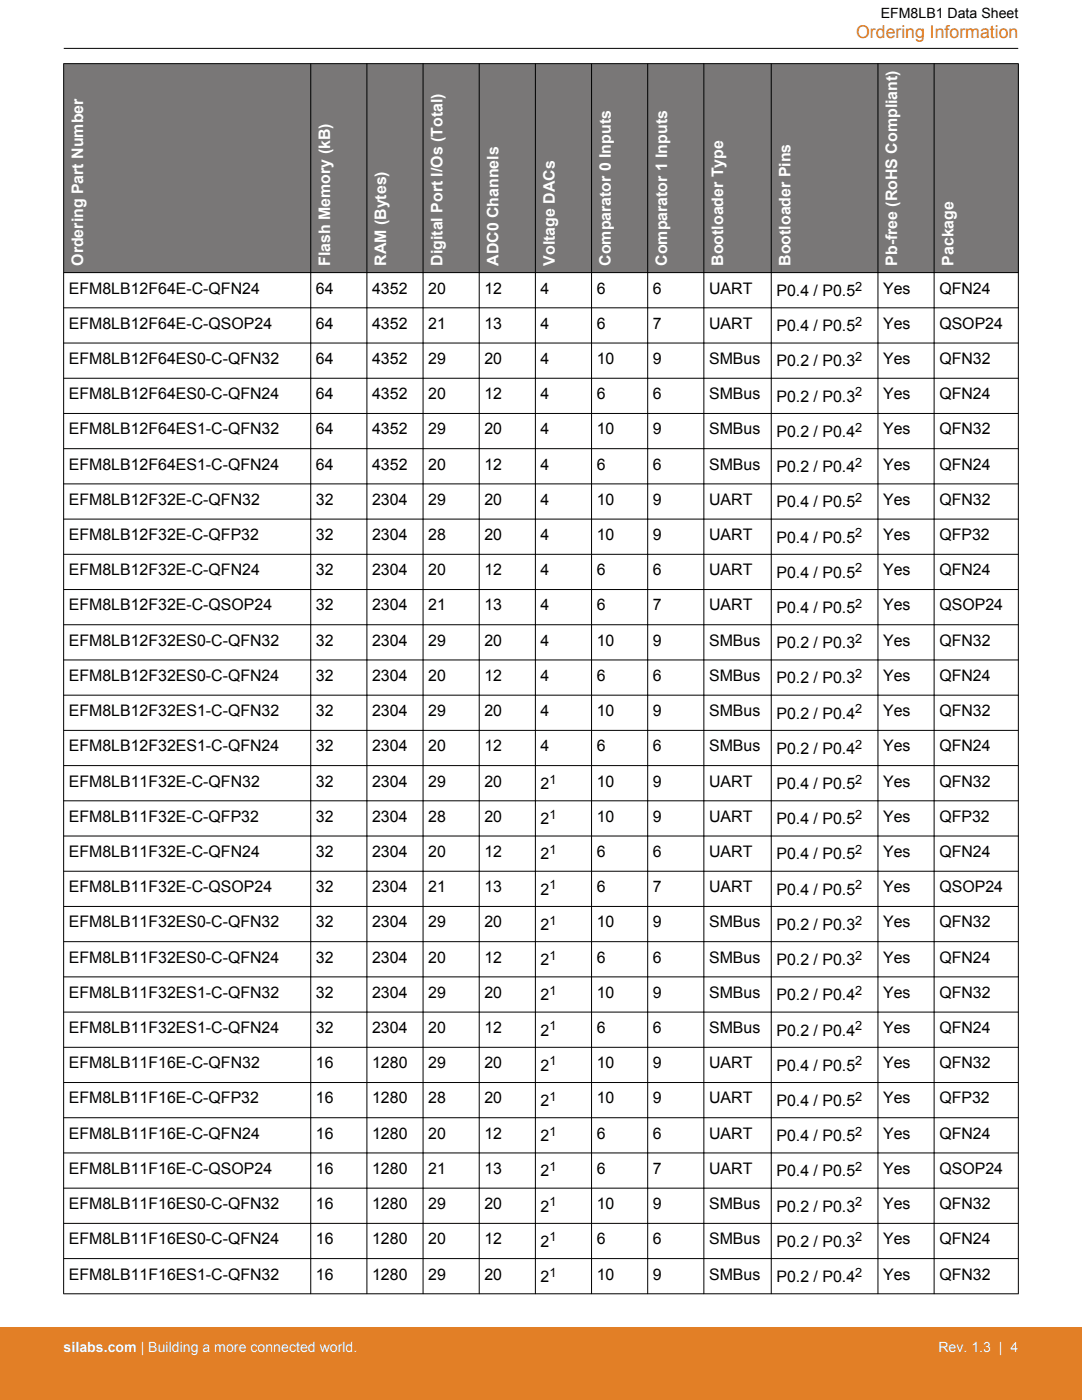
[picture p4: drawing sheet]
<svg xmlns="http://www.w3.org/2000/svg" width="216mm" height="279mm" viewBox="0 0 216 279" stroke-linecap="round" stroke-linejoin="round" font-family="sans-serif">
<defs><g id="words">
<text font-size="3.5" fill="#e27f26" x="170.8" y="7.5">Ordering Information</text>
<g font-size="3.2" fill="#fff">
<text x="16.6" y="53" transform="rotate(-90 16.6 53)">Ordering Part Number</text>
<text x="65.9" y="53" transform="rotate(-90 65.9 53)">Flash Memory (kB)</text>
<text x="77.1" y="53" transform="rotate(-90 77.1 53)">RAM (Bytes)</text>
<text x="88.3" y="53" transform="rotate(-90 88.3 53)">Digital Port I/Os (Total)</text>
<text x="99.5" y="53" transform="rotate(-90 99.5 53)">ADC0 Channels</text>
<text x="110.7" y="53" transform="rotate(-90 110.7 53)">Voltage DACs</text>
<text x="121.9" y="53" transform="rotate(-90 121.9 53)">Comparator 0 Inputs</text>
<text x="133.1" y="53" transform="rotate(-90 133.1 53)">Comparator 1 Inputs</text>
<text x="144.3" y="53" transform="rotate(-90 144.3 53)">Bootloader Type</text>
<text x="157.8" y="53" transform="rotate(-90 157.8 53)">Bootloader Pins</text>
<text x="179" y="53" transform="rotate(-90 179 53)">Pb-free (RoHS Compliant)</text>
<text x="190.3" y="53" transform="rotate(-90 190.3 53)">Package</text>
</g>
<g font-size="3.2">
<text x="13.7" y="58.6">EFM8LB12F64E-C-QFN24</text>
<text x="63" y="58.6">64</text>
<text x="74.3" y="58.6">4352</text>
<text x="85.5" y="58.6">20</text>
<text x="96.7" y="58.6">12</text>
<text x="107.9" y="58.6">4</text>
<text x="119.1" y="58.6">6</text>
<text x="130.3" y="58.6">6</text>
<text x="141.5" y="58.6">UART</text>
<text x="154.9" y="59.1">P0.4 / P0.5</text>
<text x="176.2" y="58.6">Yes</text>
<text x="187.4" y="58.6">QFN24</text>
<text x="13.7" y="65.6">EFM8LB12F64E-C-QSOP24</text>
<text x="63" y="65.6">64</text>
<text x="74.3" y="65.6">4352</text>
<text x="85.5" y="65.6">21</text>
<text x="96.7" y="65.6">13</text>
<text x="107.9" y="65.6">4</text>
<text x="119.1" y="65.6">6</text>
<text x="130.3" y="65.6">7</text>
<text x="141.5" y="65.6">UART</text>
<text x="176.2" y="65.6">Yes</text>
<text x="187.4" y="65.6">QSOP24</text>
<text x="154.9" y="66.1">P0.4 / P0.5</text>
<text x="13.7" y="72.6">EFM8LB12F64ES0-C-QFN32</text>
<text x="63" y="72.6">64</text>
<text x="74.3" y="72.6">4352</text>
<text x="85.5" y="72.6">29</text>
<text x="96.7" y="72.6">20</text>
<text x="107.9" y="72.6">4</text>
<text x="119.1" y="72.6">10</text>
<text x="130.3" y="72.6">9</text>
<text x="141.5" y="72.6">SMBus</text>
<text x="154.9" y="73.1">P0.2 / P0.3</text>
<text x="176.2" y="72.6">Yes</text>
<text x="187.4" y="72.6">QFN32</text>
<text x="13.7" y="79.7">EFM8LB12F64ES0-C-QFN24</text>
<text x="63.1" y="79.7">64</text>
<text x="74.3" y="79.7">4352</text>
<text x="85.5" y="79.7">20</text>
<text x="96.7" y="79.7">12</text>
<text x="107.9" y="79.7">4</text>
<text x="119.1" y="79.7">6</text>
<text x="130.3" y="79.7">6</text>
<text x="141.5" y="79.7">SMBus</text>
<text x="154.9" y="80.2">P0.2 / P0.3</text>
<text x="176.2" y="79.7">Yes</text>
<text x="187.4" y="79.7">QFN24</text>
<text x="13.7" y="86.7">EFM8LB12F64ES1-C-QFN32</text>
<text x="63.1" y="86.7">64</text>
<text x="74.3" y="86.7">4352</text>
<text x="85.5" y="86.7">29</text>
<text x="96.7" y="86.7">20</text>
<text x="107.9" y="86.7">4</text>
<text x="119.1" y="86.7">10</text>
<text x="130.3" y="86.7">9</text>
<text x="141.5" y="86.7">SMBus</text>
<text x="154.9" y="87.2">P0.2 / P0.4</text>
<text x="176.2" y="86.7">Yes</text>
<text x="187.4" y="86.7">QFN32</text>
<text x="13.7" y="93.7">EFM8LB12F64ES1-C-QFN24</text>
<text x="63.1" y="93.7">64</text>
<text x="74.3" y="93.7">4352</text>
<text x="85.5" y="93.7">20</text>
<text x="96.7" y="93.7">12</text>
<text x="107.9" y="93.7">4</text>
<text x="119.1" y="93.7">6</text>
<text x="130.3" y="93.7">6</text>
<text x="141.5" y="93.7">SMBus</text>
<text x="154.9" y="94.2">P0.2 / P0.4</text>
<text x="176.2" y="93.7">Yes</text>
<text x="187.4" y="93.7">QFN24</text>
<text x="13.7" y="100.8">EFM8LB12F32E-C-QFN32</text>
<text x="63.1" y="100.8">32</text>
<text x="74.3" y="100.8">2304</text>
<text x="85.5" y="100.8">29</text>
<text x="96.7" y="100.8">20</text>
<text x="107.9" y="100.8">4</text>
<text x="119.1" y="100.8">10</text>
<text x="130.3" y="100.8">9</text>
<text x="141.5" y="100.8">UART</text>
<text x="154.9" y="101.2">P0.4 / P0.5</text>
<text x="176.2" y="100.8">Yes</text>
<text x="187.4" y="100.8">QFN32</text>
<text x="13.7" y="107.8">EFM8LB12F32E-C-QFP32</text>
<text x="63.1" y="107.8">32</text>
<text x="74.3" y="107.8">2304</text>
<text x="85.5" y="107.8">28</text>
<text x="96.7" y="107.8">20</text>
<text x="107.9" y="107.8">4</text>
<text x="119.1" y="107.8">10</text>
<text x="130.3" y="107.8">9</text>
<text x="141.5" y="107.8">UART</text>
<text x="176.2" y="107.8">Yes</text>
<text x="187.4" y="107.8">QFP32</text>
<text x="154.9" y="108.3">P0.4 / P0.5</text>
<text x="13.7" y="114.8">EFM8LB12F32E-C-QFN24</text>
<text x="63.1" y="114.8">32</text>
<text x="74.3" y="114.8">2304</text>
<text x="85.5" y="114.8">20</text>
<text x="96.7" y="114.8">12</text>
<text x="107.9" y="114.8">4</text>
<text x="119.1" y="114.8">6</text>
<text x="130.3" y="114.8">6</text>
<text x="141.5" y="114.8">UART</text>
<text x="154.9" y="115.3">P0.4 / P0.5</text>
<text x="176.2" y="114.8">Yes</text>
<text x="187.4" y="114.8">QFN24</text>
<text x="13.7" y="121.8">EFM8LB12F32E-C-QSOP24</text>
<text x="63.1" y="121.8">32</text>
<text x="74.3" y="121.8">2304</text>
<text x="85.5" y="121.8">21</text>
<text x="96.7" y="121.8">13</text>
<text x="107.9" y="121.8">4</text>
<text x="119.1" y="121.8">6</text>
<text x="130.3" y="121.8">7</text>
<text x="141.5" y="121.8">UART</text>
<text x="154.9" y="122.3">P0.4 / P0.5</text>
<text x="176.2" y="121.8">Yes</text>
<text x="187.4" y="121.8">QSOP24</text>
<text x="13.7" y="128.9">EFM8LB12F32ES0-C-QFN32</text>
<text x="63.1" y="128.9">32</text>
<text x="74.3" y="128.9">2304</text>
<text x="85.5" y="128.9">29</text>
<text x="96.7" y="128.9">20</text>
<text x="107.9" y="128.9">4</text>
<text x="119.1" y="128.9">10</text>
<text x="130.3" y="128.9">9</text>
<text x="141.5" y="128.9">SMBus</text>
<text x="154.9" y="129.4">P0.2 / P0.3</text>
<text x="176.2" y="128.9">Yes</text>
<text x="187.4" y="128.9">QFN32</text>
<text x="13.7" y="135.9">EFM8LB12F32ES0-C-QFN24</text>
<text x="63.1" y="135.9">32</text>
<text x="74.3" y="135.9">2304</text>
<text x="85.5" y="135.9">20</text>
<text x="96.7" y="135.9">12</text>
<text x="107.9" y="135.9">4</text>
<text x="119.1" y="135.9">6</text>
<text x="130.3" y="135.9">6</text>
<text x="141.5" y="135.9">SMBus</text>
<text x="154.9" y="136.4">P0.2 / P0.3</text>
<text x="176.2" y="135.9">Yes</text>
<text x="187.4" y="135.9">QFN24</text>
<text x="13.7" y="142.9">EFM8LB12F32ES1-C-QFN32</text>
<text x="63.1" y="142.9">32</text>
<text x="74.3" y="142.9">2304</text>
<text x="85.5" y="142.9">29</text>
<text x="96.7" y="142.9">20</text>
<text x="107.9" y="142.9">4</text>
<text x="119.1" y="142.9">10</text>
<text x="130.3" y="142.9">9</text>
<text x="141.5" y="142.9">SMBus</text>
<text x="154.9" y="143.4">P0.2 / P0.4</text>
<text x="176.2" y="142.9">Yes</text>
<text x="187.4" y="142.9">QFN32</text>
<text x="13.7" y="149.9">EFM8LB12F32ES1-C-QFN24</text>
<text x="63.1" y="149.9">32</text>
<text x="74.3" y="149.9">2304</text>
<text x="85.5" y="149.9">20</text>
<text x="96.7" y="149.9">12</text>
<text x="107.9" y="149.9">4</text>
<text x="119.1" y="149.9">6</text>
<text x="130.3" y="149.9">6</text>
<text x="141.5" y="149.9">SMBus</text>
<text x="176.2" y="149.9">Yes</text>
<text x="187.4" y="149.9">QFN24</text>
<text x="154.9" y="150.4">P0.2 / P0.4</text>
<text x="13.7" y="157">EFM8LB11F32E-C-QFN32</text>
<text x="63.1" y="157">32</text>
<text x="74.3" y="157">2304</text>
<text x="85.5" y="157">29</text>
<text x="96.7" y="157">20</text>
<text x="107.9" y="157.5">2</text>
<text x="119.1" y="157">10</text>
<text x="130.3" y="157">9</text>
<text x="141.5" y="157">UART</text>
<text x="154.9" y="157.5">P0.4 / P0.5</text>
<text x="176.2" y="157">Yes</text>
<text x="187.4" y="157">QFN32</text>
<text x="13.7" y="164">EFM8LB11F32E-C-QFP32</text>
<text x="63.1" y="164">32</text>
<text x="74.3" y="164">2304</text>
<text x="85.5" y="164">28</text>
<text x="96.7" y="164">20</text>
<text x="107.9" y="164.5">2</text>
<text x="119.1" y="164">10</text>
<text x="130.3" y="164">9</text>
<text x="141.5" y="164">UART</text>
<text x="154.9" y="164.5">P0.4 / P0.5</text>
<text x="176.2" y="164">Yes</text>
<text x="187.4" y="164">QFP32</text>
<text x="13.7" y="171">EFM8LB11F32E-C-QFN24</text>
<text x="63" y="171">32</text>
<text x="74.3" y="171">2304</text>
<text x="85.5" y="171">20</text>
<text x="96.7" y="171">12</text>
<text x="107.9" y="171.5">2</text>
<text x="119.1" y="171">6</text>
<text x="130.3" y="171">6</text>
<text x="141.5" y="171">UART</text>
<text x="154.9" y="171.5">P0.4 / P0.5</text>
<text x="176.2" y="171">Yes</text>
<text x="187.4" y="171">QFN24</text>
<text x="13.7" y="178.1">EFM8LB11F32E-C-QSOP24</text>
<text x="63.1" y="178.1">32</text>
<text x="74.3" y="178.1">2304</text>
<text x="85.5" y="178.1">21</text>
<text x="96.7" y="178.1">13</text>
<text x="107.9" y="178.6">2</text>
<text x="119.1" y="178.1">6</text>
<text x="130.3" y="178.1">7</text>
<text x="141.5" y="178.1">UART</text>
<text x="154.9" y="178.6">P0.4 / P0.5</text>
<text x="176.2" y="178.1">Yes</text>
<text x="187.4" y="178.1">QSOP24</text>
<text x="13.7" y="185.1">EFM8LB11F32ES0-C-QFN32</text>
<text x="63.1" y="185.1">32</text>
<text x="74.3" y="185.1">2304</text>
<text x="85.5" y="185.1">29</text>
<text x="96.7" y="185.1">20</text>
<text x="107.9" y="185.6">2</text>
<text x="119.1" y="185.1">10</text>
<text x="130.3" y="185.1">9</text>
<text x="141.5" y="185.1">SMBus</text>
<text x="154.9" y="185.6">P0.2 / P0.3</text>
<text x="176.2" y="185.1">Yes</text>
<text x="187.4" y="185.1">QFN32</text>
<text x="13.7" y="192.1">EFM8LB11F32ES0-C-QFN24</text>
<text x="63" y="192.1">32</text>
<text x="74.3" y="192.1">2304</text>
<text x="85.5" y="192.1">20</text>
<text x="96.7" y="192.1">12</text>
<text x="107.9" y="192.6">2</text>
<text x="119.1" y="192.1">6</text>
<text x="130.3" y="192.1">6</text>
<text x="141.5" y="192.1">SMBus</text>
<text x="154.9" y="192.6">P0.2 / P0.3</text>
<text x="176.2" y="192.1">Yes</text>
<text x="187.4" y="192.1">QFN24</text>
<text x="13.7" y="199.1">EFM8LB11F32ES1-C-QFN32</text>
<text x="63.1" y="199.1">32</text>
<text x="74.3" y="199.1">2304</text>
<text x="85.5" y="199.1">29</text>
<text x="96.7" y="199.1">20</text>
<text x="107.9" y="199.6">2</text>
<text x="119.1" y="199.1">10</text>
<text x="130.3" y="199.1">9</text>
<text x="141.5" y="199.1">SMBus</text>
<text x="154.9" y="199.6">P0.2 / P0.4</text>
<text x="176.2" y="199.1">Yes</text>
<text x="187.4" y="199.1">QFN32</text>
<text x="13.7" y="206.2">EFM8LB11F32ES1-C-QFN24</text>
<text x="63.1" y="206.2">32</text>
<text x="74.3" y="206.2">2304</text>
<text x="85.5" y="206.2">20</text>
<text x="96.7" y="206.2">12</text>
<text x="107.9" y="206.7">2</text>
<text x="119.1" y="206.2">6</text>
<text x="130.3" y="206.2">6</text>
<text x="141.5" y="206.2">SMBus</text>
<text x="154.9" y="206.7">P0.2 / P0.4</text>
<text x="176.2" y="206.2">Yes</text>
<text x="187.4" y="206.2">QFN24</text>
<text x="13.7" y="213.2">EFM8LB11F16E-C-QFN32</text>
<text x="63" y="213.2">16</text>
<text x="74.3" y="213.2">1280</text>
<text x="85.5" y="213.2">29</text>
<text x="96.7" y="213.2">20</text>
<text x="107.9" y="213.7">2</text>
<text x="119.1" y="213.2">10</text>
<text x="130.3" y="213.2">9</text>
<text x="141.5" y="213.2">UART</text>
<text x="154.9" y="213.7">P0.4 / P0.5</text>
<text x="176.2" y="213.2">Yes</text>
<text x="187.4" y="213.2">QFN32</text>
<text x="13.7" y="220.2">EFM8LB11F16E-C-QFP32</text>
<text x="63.1" y="220.2">16</text>
<text x="74.3" y="220.2">1280</text>
<text x="85.5" y="220.2">28</text>
<text x="96.7" y="220.2">20</text>
<text x="107.9" y="220.7">2</text>
<text x="119.1" y="220.2">10</text>
<text x="130.3" y="220.2">9</text>
<text x="141.5" y="220.2">UART</text>
<text x="154.9" y="220.7">P0.4 / P0.5</text>
<text x="176.2" y="220.2">Yes</text>
<text x="187.4" y="220.2">QFP32</text>
<text x="13.7" y="227.2">EFM8LB11F16E-C-QFN24</text>
<text x="63.1" y="227.2">16</text>
<text x="74.3" y="227.2">1280</text>
<text x="85.5" y="227.2">20</text>
<text x="96.7" y="227.2">12</text>
<text x="107.9" y="227.7">2</text>
<text x="119.1" y="227.2">6</text>
<text x="130.3" y="227.2">6</text>
<text x="141.5" y="227.2">UART</text>
<text x="154.9" y="227.7">P0.4 / P0.5</text>
<text x="176.2" y="227.2">Yes</text>
<text x="187.4" y="227.2">QFN24</text>
<text x="13.7" y="234.3">EFM8LB11F16E-C-QSOP24</text>
<text x="63" y="234.3">16</text>
<text x="74.3" y="234.3">1280</text>
<text x="85.5" y="234.3">21</text>
<text x="96.7" y="234.3">13</text>
<text x="107.9" y="234.8">2</text>
<text x="119.1" y="234.3">6</text>
<text x="130.3" y="234.3">7</text>
<text x="141.5" y="234.3">UART</text>
<text x="154.9" y="234.8">P0.4 / P0.5</text>
<text x="176.2" y="234.3">Yes</text>
<text x="187.4" y="234.3">QSOP24</text>
<text x="13.7" y="241.3">EFM8LB11F16ES0-C-QFN32</text>
<text x="63.1" y="241.3">16</text>
<text x="74.3" y="241.3">1280</text>
<text x="85.5" y="241.3">29</text>
<text x="96.7" y="241.3">20</text>
<text x="107.9" y="241.8">2</text>
<text x="119.1" y="241.3">10</text>
<text x="130.3" y="241.3">9</text>
<text x="141.5" y="241.3">SMBus</text>
<text x="154.9" y="241.8">P0.2 / P0.3</text>
<text x="176.2" y="241.3">Yes</text>
<text x="187.4" y="241.3">QFN32</text>
<text x="13.7" y="248.3">EFM8LB11F16ES0-C-QFN24</text>
<text x="63.1" y="248.3">16</text>
<text x="74.3" y="248.3">1280</text>
<text x="85.5" y="248.3">20</text>
<text x="96.7" y="248.3">12</text>
<text x="107.9" y="248.8">2</text>
<text x="119.1" y="248.3">6</text>
<text x="130.3" y="248.3">6</text>
<text x="141.5" y="248.3">SMBus</text>
<text x="154.9" y="248.8">P0.2 / P0.3</text>
<text x="176.2" y="248.3">Yes</text>
<text x="187.4" y="248.3">QFN24</text>
<text x="13.7" y="255.4">EFM8LB11F16ES1-C-QFN32</text>
<text x="63" y="255.4">16</text>
<text x="74.3" y="255.4">1280</text>
<text x="85.5" y="255.4">29</text>
<text x="96.7" y="255.4">20</text>
<text x="107.9" y="255.9">2</text>
<text x="119.1" y="255.4">10</text>
<text x="130.3" y="255.4">9</text>
<text x="141.5" y="255.4">SMBus</text>
<text x="154.9" y="255.9">P0.2 / P0.4</text>
<text x="176.2" y="255.4">Yes</text>
<text x="187.4" y="255.4">QFN32</text>
</g>
<text font-size="2.8" x="175.7" y="3.5">EFM8LB1 Data Sheet</text>
<g font-size="2.8" fill="#fff">
<text x="12.7" y="269.9">silabs.com | Building a more connected world.</text>
<text x="187.3" y="269.9">Rev. 1.3 | 4</text>
</g>
<g font-size="2.5">
<text x="170.6" y="58">2</text>
<text x="170.6" y="65.1">2</text>
<text x="170.6" y="72.1">2</text>
<text x="170.6" y="79.1">2</text>
<text x="170.6" y="86.1">2</text>
<text x="170.6" y="93.2">2</text>
<text x="170.6" y="100.2">2</text>
<text x="170.6" y="107.2">2</text>
<text x="170.6" y="114.2">2</text>
<text x="170.6" y="121.3">2</text>
<text x="170.6" y="128.3">2</text>
<text x="170.6" y="135.3">2</text>
<text x="170.6" y="142.4">2</text>
<text x="170.6" y="149.4">2</text>
<text x="109.6" y="156.4">1</text>
<text x="170.6" y="156.4">2</text>
<text x="109.6" y="163.4">1</text>
<text x="170.6" y="163.4">2</text>
<text x="109.6" y="170.5">1</text>
<text x="170.6" y="170.5">2</text>
<text x="109.6" y="177.5">1</text>
<text x="170.6" y="177.5">2</text>
<text x="109.6" y="184.5">1</text>
<text x="170.6" y="184.5">2</text>
<text x="109.6" y="191.5">1</text>
<text x="170.6" y="191.5">2</text>
<text x="109.6" y="198.6">1</text>
<text x="170.6" y="198.6">2</text>
<text x="109.6" y="205.6">1</text>
<text x="170.6" y="205.6">2</text>
<text x="109.6" y="212.6">1</text>
<text x="170.6" y="212.6">2</text>
<text x="109.6" y="219.7">1</text>
<text x="170.6" y="219.7">2</text>
<text x="109.6" y="226.7">1</text>
<text x="170.6" y="226.7">2</text>
<text x="109.6" y="233.7">1</text>
<text x="170.6" y="233.7">2</text>
<text x="109.6" y="240.7">1</text>
<text x="170.6" y="240.7">2</text>
<text x="109.6" y="247.8">1</text>
<text x="170.6" y="247.8">2</text>
<text x="109.6" y="254.8">1</text>
<text x="170.6" y="254.8">2</text>
</g>
</g></defs>
<g fill="#797777">
<path d="M12.7 12.7h190.5v41.7h-190.5z" fill-rule="evenodd"/>
<path d="M12.7 12.7h190.5v41.7h-190.5z" fill-rule="evenodd"/>
</g>
<g fill="none" stroke="#000" stroke-width=".2">
<path d="M12.7 12.7h190.5M12.7 12.7v245.5M12.7 9.7h190.5M62 12.7v245.5M73.2 12.7v245.5M84.4 12.7v245.5M95.6 12.7v245.5M106.8 12.7v245.5M118 12.7v245.5M129.2 12.7v245.5M140.4 12.7v245.5M153.9 12.7v245.5"/>
<path d="M175.2 12.7v245.5M186.4 12.7v245.5M203.2 12.7v245.5M12.7 54.4h190.5M12.7 61.4h190.5M12.7 68.5h190.5M12.7 75.5h190.5M12.7 82.5h190.5M12.7 89.5h190.5M12.7 96.6h190.5M12.7 103.6h190.5M12.7 110.6h190.5"/>
<path d="M12.7 117.7h190.5M12.7 124.7h190.5M12.7 131.7h190.5M12.7 138.7h190.5M12.7 145.8h190.5M12.7 152.8h190.5M12.7 159.8h190.5M12.7 166.8h190.5M12.7 173.9h190.5M12.7 180.9h190.5M12.7 187.9h190.5M12.7 195h190.5"/>
<path d="M12.7 202h190.5M12.7 209h190.5M12.7 216h190.5M12.7 223.1h190.5M12.7 230.1h190.5M12.7 237.1h190.5M12.7 244.2h190.5M12.7 251.2h190.5M12.7 258.2h190.5"/>
</g>
<path d="M0 264.9h215.9v14.5h-215.9z" fill="#e27f26"/>
<use href="#words"/>
</svg>
